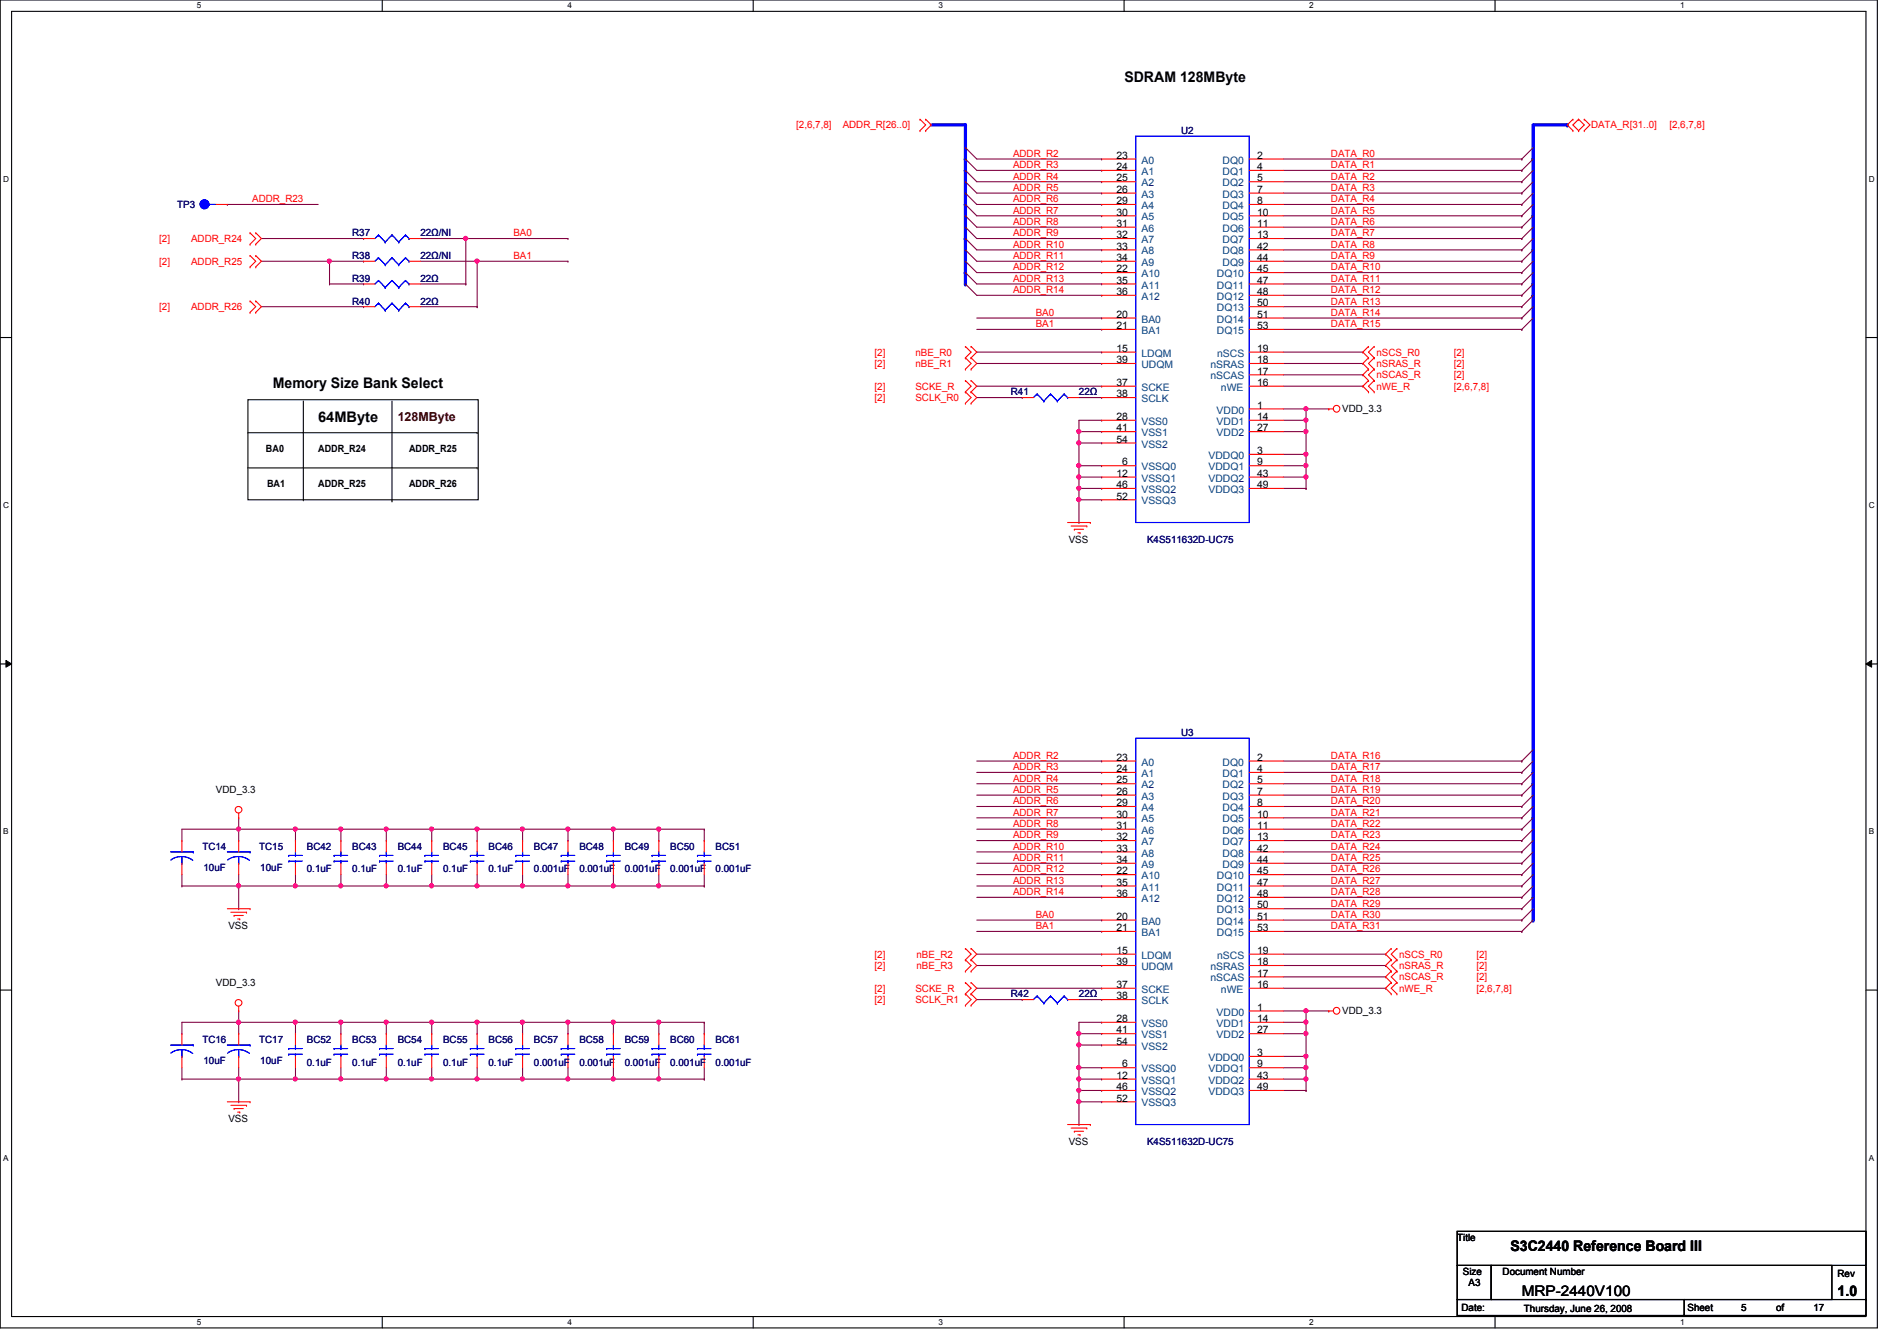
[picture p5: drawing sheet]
<svg xmlns="http://www.w3.org/2000/svg" width="297mm" height="210mm" viewBox="0 0 297 210" stroke-linecap="round" stroke-linejoin="round" font-family="sans-serif">
<defs><g id="words">
<g font-size="2.3">
<text x="176.1" y="12.8">SDRAM 128MByte</text>
<text x="42.7" y="60.8">Memory Size Bank Select</text>
<text x="49.8" y="66.1">64MByte</text>
<text x="236.5" y="195.7">S3C2440 Reference Board III</text>
<text x="238.3" y="202.8">MRP-2440V100</text>
<text x="287.7" y="202.9">1.0</text>
</g>
<text font-size="1.9" fill="#400000" x="62.3" y="65.8">128MByte</text>
<g font-size="1.6" fill="#f00">
<text x="124.7" y="20.1">[2,6,7,8]</text>
<text x="131.9" y="20.1">ADDR_R[26..0]</text>
<text x="249.1" y="20.1">DATA_R[31..0]</text>
<text x="261.4" y="20.1">[2,6,7,8]</text>
<text x="158.6" y="29.9">ADDR_R5</text>
<text x="158.6" y="26.3">ADDR_R3</text>
<text x="158.6" y="28.1">ADDR_R4</text>
<text x="158.6" y="24.6">ADDR_R2</text>
<text x="208.4" y="28.1">DATA_R2</text>
<text x="208.4" y="26.3">DATA_R1</text>
<text x="208.4" y="24.6">DATA_R0</text>
<text x="208.4" y="29.9">DATA_R3</text>
<text x="39.5" y="31.7">ADDR_R23</text>
<text x="158.6" y="33.4">ADDR_R7</text>
<text x="158.6" y="35.2">ADDR_R8</text>
<text x="158.6" y="31.7">ADDR_R6</text>
<text x="208.4" y="33.4">DATA_R5</text>
<text x="208.4" y="31.7">DATA_R4</text>
<text x="208.4" y="35.2">DATA_R6</text>
<text x="24.9" y="41.4">[2]</text>
<text x="24.9" y="37.9">[2]</text>
<text x="29.9" y="41.4">ADDR_R25</text>
<text x="29.9" y="37.9">ADDR_R24</text>
<text x="80.4" y="37">BA0</text>
<text x="80.4" y="40.6">BA1</text>
<text x="158.6" y="38.8">ADDR_R10</text>
<text x="158.6" y="37">ADDR_R9</text>
<text x="158.6" y="40.6">ADDR_R11</text>
<text x="208.4" y="38.8">DATA_R8</text>
<text x="208.4" y="37">DATA_R7</text>
<text x="208.4" y="40.6">DATA_R9</text>
<text x="158.6" y="44.1">ADDR_R13</text>
<text x="158.6" y="45.9">ADDR_R14</text>
<text x="158.6" y="42.3">ADDR_R12</text>
<text x="208.4" y="44.1">DATA_R11</text>
<text x="208.4" y="42.3">DATA_R10</text>
<text x="208.4" y="45.9">DATA_R12</text>
<text x="208.4" y="47.7">DATA_R13</text>
<text x="24.9" y="48.6">[2]</text>
<text x="29.9" y="48.6">ADDR_R26</text>
<text x="162.2" y="51.2">BA1</text>
<text x="162.2" y="49.4">BA0</text>
<text x="208.4" y="49.4">DATA_R14</text>
<text x="208.4" y="51.2">DATA_R15</text>
<text x="136.9" y="55.7">[2]</text>
<text x="136.9" y="57.4">[2]</text>
<text x="143.3" y="55.7">nBE_R0</text>
<text x="143.3" y="57.4">nBE_R1</text>
<text x="215.5" y="57.4">nSRAS_R</text>
<text x="215.5" y="59.2">nSCAS_R</text>
<text x="215.5" y="55.7">nSCS_R0</text>
<text x="227.6" y="55.7">[2]</text>
<text x="227.6" y="57.4">[2]</text>
<text x="227.6" y="59.2">[2]</text>
<text x="136.9" y="61">[2]</text>
<text x="136.9" y="62.8">[2]</text>
<text x="143.3" y="61">SCKE_R</text>
<text x="143.3" y="62.8">SCLK_R0</text>
<text x="215.5" y="61">nWE_R</text>
<text x="227.6" y="61">[2,6,7,8]</text>
<text x="158.6" y="118.8">ADDR_R2</text>
<text x="208.4" y="118.8">DATA_R16</text>
<text x="158.6" y="120.6">ADDR_R3</text>
<text x="158.6" y="122.3">ADDR_R4</text>
<text x="158.6" y="124.1">ADDR_R5</text>
<text x="158.6" y="125.9">ADDR_R6</text>
<text x="208.4" y="124.1">DATA_R19</text>
<text x="208.4" y="122.3">DATA_R18</text>
<text x="208.4" y="125.9">DATA_R20</text>
<text x="208.4" y="120.6">DATA_R17</text>
<text x="158.6" y="131.2">ADDR_R9</text>
<text x="158.6" y="127.7">ADDR_R7</text>
<text x="158.6" y="129.5">ADDR_R8</text>
<text x="208.4" y="131.2">DATA_R23</text>
<text x="208.4" y="127.7">DATA_R21</text>
<text x="208.4" y="129.5">DATA_R22</text>
<text x="158.6" y="134.8">ADDR_R11</text>
<text x="158.6" y="133">ADDR_R10</text>
<text x="158.6" y="136.6">ADDR_R12</text>
<text x="208.4" y="136.6">DATA_R26</text>
<text x="208.4" y="133">DATA_R24</text>
<text x="208.4" y="134.8">DATA_R25</text>
<text x="158.6" y="138.3">ADDR_R13</text>
<text x="158.6" y="140.1">ADDR_R14</text>
<text x="162.2" y="143.7">BA0</text>
<text x="208.4" y="141.9">DATA_R29</text>
<text x="208.4" y="138.3">DATA_R27</text>
<text x="208.4" y="140.1">DATA_R28</text>
<text x="208.4" y="143.7">DATA_R30</text>
<text x="136.9" y="149.9">[2]</text>
<text x="143.5" y="149.9">nBE_R2</text>
<text x="162.2" y="145.5">BA1</text>
<text x="208.4" y="145.5">DATA_R31</text>
<text x="219.1" y="149.9">nSCS_R0</text>
<text x="231.2" y="149.9">[2]</text>
<text x="136.9" y="151.7">[2]</text>
<text x="136.9" y="155.2">[2]</text>
<text x="143.3" y="155.2">SCKE_R</text>
<text x="143.5" y="151.7">nBE_R3</text>
<text x="219.1" y="151.7">nSRAS_R</text>
<text x="219.1" y="153.5">nSCAS_R</text>
<text x="219.1" y="155.2">nWE_R</text>
<text x="231.2" y="151.7">[2]</text>
<text x="231.2" y="153.5">[2]</text>
<text x="231.2" y="155.2">[2,6,7,8]</text>
<text x="136.9" y="157">[2]</text>
<text x="143.3" y="157">SCLK_R1</text>
</g>
<g font-size="1.6" fill="#000080">
<text x="184.9" y="21">U2</text>
<text x="27.8" y="32.6">TP3</text>
<text x="55.2" y="40.6">R38</text>
<text x="55.2" y="37">R37</text>
<text x="65.8" y="40.6">22Ω/NI</text>
<text x="65.8" y="37">22Ω/NI</text>
<text x="55.2" y="47.7">R40</text>
<text x="55.2" y="44.1">R39</text>
<text x="65.8" y="47.7">22Ω</text>
<text x="65.8" y="44.1">22Ω</text>
<text x="158.3" y="61.9">R41</text>
<text x="168.9" y="61.9">22Ω</text>
<text x="179.6" y="85">K4S511632D-UC75</text>
<text x="184.9" y="115.2">U3</text>
<text x="31.7" y="133">TC14</text>
<text x="31.9" y="136.4">10uF</text>
<text x="40.6" y="133">TC15</text>
<text x="40.8" y="136.4">10uF</text>
<text x="48" y="133">BC42</text>
<text x="48" y="136.6">0.1uF</text>
<text x="55.2" y="133">BC43</text>
<text x="55.2" y="136.6">0.1uF</text>
<text x="62.3" y="133">BC44</text>
<text x="62.3" y="136.6">0.1uF</text>
<text x="69.4" y="133">BC45</text>
<text x="69.4" y="136.6">0.1uF</text>
<text x="76.5" y="133">BC46</text>
<text x="76.5" y="136.6">0.1uF</text>
<text x="83.6" y="133">BC47</text>
<text x="83.6" y="136.6">0.001uF</text>
<text x="90.7" y="133">BC48</text>
<text x="90.7" y="136.6">0.001uF</text>
<text x="97.8" y="133">BC49</text>
<text x="97.8" y="136.6">0.001uF</text>
<text x="104.9" y="133">BC50</text>
<text x="104.9" y="136.6">0.001uF</text>
<text x="112.1" y="133">BC51</text>
<text x="112.1" y="136.6">0.001uF</text>
<text x="158.3" y="156.1">R42</text>
<text x="168.9" y="156.1">22Ω</text>
<text x="31.7" y="163.2">TC16</text>
<text x="31.9" y="166.6">10uF</text>
<text x="40.6" y="163.2">TC17</text>
<text x="40.8" y="166.6">10uF</text>
<text x="48" y="163.2">BC52</text>
<text x="48" y="166.8">0.1uF</text>
<text x="55.2" y="163.2">BC53</text>
<text x="55.2" y="166.8">0.1uF</text>
<text x="62.3" y="163.2">BC54</text>
<text x="62.3" y="166.8">0.1uF</text>
<text x="69.4" y="163.2">BC55</text>
<text x="69.4" y="166.8">0.1uF</text>
<text x="76.5" y="163.2">BC56</text>
<text x="76.5" y="166.8">0.1uF</text>
<text x="83.6" y="163.2">BC57</text>
<text x="83.6" y="166.8">0.001uF</text>
<text x="90.7" y="163.2">BC58</text>
<text x="90.7" y="166.8">0.001uF</text>
<text x="97.8" y="163.2">BC59</text>
<text x="97.8" y="166.8">0.001uF</text>
<text x="104.9" y="163.2">BC60</text>
<text x="104.9" y="166.8">0.001uF</text>
<text x="112.1" y="163.2">BC61</text>
<text x="112.1" y="166.8">0.001uF</text>
<text x="179.6" y="179.2">K4S511632D-UC75</text>
</g>
<g font-size="1.6">
<text x="174.8" y="24.8">23</text>
<text x="174.8" y="26.6">24</text>
<text x="174.8" y="28.4">25</text>
<text x="196.8" y="24.8">2</text>
<text x="196.8" y="26.6">4</text>
<text x="196.8" y="28.4">5</text>
<text x="174.8" y="30.2">26</text>
<text x="174.8" y="32">29</text>
<text x="174.8" y="33.7">30</text>
<text x="174.8" y="35.5">31</text>
<text x="196.8" y="30.2">7</text>
<text x="196.8" y="32">8</text>
<text x="196.8" y="33.7">10</text>
<text x="196.8" y="35.5">11</text>
<text x="174.8" y="37.3">32</text>
<text x="174.8" y="39.1">33</text>
<text x="174.8" y="40.9">34</text>
<text x="196.8" y="37.3">13</text>
<text x="196.8" y="39.1">42</text>
<text x="196.8" y="40.9">44</text>
<text x="174.8" y="42.6">22</text>
<text x="174.8" y="44.4">35</text>
<text x="174.8" y="46.2">36</text>
<text x="196.8" y="42.6">45</text>
<text x="196.8" y="44.4">47</text>
<text x="196.8" y="46.2">48</text>
<text x="196.8" y="48">50</text>
<text x="174.8" y="51.5">21</text>
<text x="174.8" y="49.7">20</text>
<text x="196.8" y="49.7">51</text>
<text x="196.8" y="51.5">53</text>
<text x="174.8" y="55.1">15</text>
<text x="174.8" y="56.9">39</text>
<text x="196.8" y="56.9">18</text>
<text x="196.8" y="55.1">19</text>
<text x="196.8" y="58.6">17</text>
<text x="174.8" y="60.4">37</text>
<text x="174.8" y="62.2">38</text>
<text x="174.8" y="65.7">28</text>
<text x="196.8" y="60.4">16</text>
<text x="196.8" y="65.7">14</text>
<text x="196.8" y="64">1</text>
<text x="210.2" y="64.6">VDD_3.3</text>
<text x="41.7" y="70.8">BA0</text>
<text x="49.8" y="70.8">ADDR_R24</text>
<text x="64" y="70.8">ADDR_R25</text>
<text x="174.8" y="69.3">54</text>
<text x="174.8" y="67.5">41</text>
<text x="196.8" y="67.5">27</text>
<text x="196.8" y="71.1">3</text>
<text x="41.8" y="76.2">BA1</text>
<text x="49.8" y="76.2">ADDR_R25</text>
<text x="64" y="76.2">ADDR_R26</text>
<text x="174.8" y="76.4">46</text>
<text x="174.8" y="74.6">12</text>
<text x="175.7" y="72.9">6</text>
<text x="196.8" y="76.4">49</text>
<text x="196.8" y="74.6">43</text>
<text x="196.8" y="72.9">9</text>
<text x="174.8" y="78.2">52</text>
<text x="167.3" y="85">VSS</text>
<text x="174.8" y="119.1">23</text>
<text x="196.8" y="119.1">2</text>
<text x="33.8" y="124.1">VDD_3.3</text>
<text x="174.8" y="120.9">24</text>
<text x="174.8" y="122.6">25</text>
<text x="174.8" y="124.4">26</text>
<text x="196.8" y="120.9">4</text>
<text x="196.8" y="122.6">5</text>
<text x="196.8" y="124.4">7</text>
<text x="174.8" y="126.2">29</text>
<text x="174.8" y="128">30</text>
<text x="174.8" y="129.8">31</text>
<text x="174.8" y="131.5">32</text>
<text x="196.8" y="126.2">8</text>
<text x="196.8" y="128">10</text>
<text x="196.8" y="129.8">11</text>
<text x="196.8" y="131.5">13</text>
<text x="174.8" y="133.3">33</text>
<text x="174.8" y="135.1">34</text>
<text x="174.8" y="136.9">22</text>
<text x="196.8" y="133.3">42</text>
<text x="196.8" y="135.1">44</text>
<text x="196.8" y="136.9">45</text>
<text x="174.8" y="138.6">35</text>
<text x="174.8" y="144">20</text>
<text x="174.8" y="140.4">36</text>
<text x="196.8" y="138.6">47</text>
<text x="196.8" y="140.4">48</text>
<text x="196.8" y="142.2">50</text>
<text x="196.8" y="144">51</text>
<text x="35.8" y="145.5">VSS</text>
<text x="174.8" y="145.8">21</text>
<text x="174.8" y="149.3">15</text>
<text x="196.8" y="149.3">19</text>
<text x="196.8" y="145.8">53</text>
<text x="33.8" y="154.3">VDD_3.3</text>
<text x="174.8" y="151.1">39</text>
<text x="174.8" y="154.6">37</text>
<text x="196.8" y="154.6">16</text>
<text x="196.8" y="151.1">18</text>
<text x="196.8" y="152.9">17</text>
<text x="174.8" y="156.4">38</text>
<text x="174.8" y="161.8">41</text>
<text x="174.8" y="160">28</text>
<text x="196.8" y="161.8">27</text>
<text x="196.8" y="160">14</text>
<text x="196.8" y="158.2">1</text>
<text x="210.2" y="158.8">VDD_3.3</text>
<text x="174.8" y="163.5">54</text>
<text x="175.7" y="167.1">6</text>
<text x="196.8" y="165.3">3</text>
<text x="196.8" y="167.1">9</text>
<text x="174.8" y="172.4">52</text>
<text x="174.8" y="170.6">46</text>
<text x="174.8" y="168.9">12</text>
<text x="196.8" y="170.6">49</text>
<text x="196.8" y="168.9">43</text>
<text x="35.8" y="175.7">VSS</text>
<text x="167.3" y="179.2">VSS</text>
<text x="228.2" y="194.2">Title</text>
<text x="229.1" y="199.5">Size</text>
<text x="230" y="201.3">A3</text>
<text x="235.3" y="199.5">Document Number</text>
<text x="287.7" y="199.9">Rev</text>
<text x="228.8" y="205.2">Date:</text>
<text x="238.6" y="205.4">Thursday, June 26, 2008</text>
<text x="264.2" y="205.2">Sheet</text>
<text x="272.6" y="205.2">5</text>
<text x="278.1" y="205.2">of</text>
<text x="284" y="205.2">17</text>
</g>
<g font-size="1.6" fill="#004080">
<text x="178.7" y="25.6">A0</text>
<text x="178.7" y="27.4">A1</text>
<text x="178.7" y="29.2">A2</text>
<text x="191.4" y="25.6">DQ0</text>
<text x="191.4" y="27.4">DQ1</text>
<text x="191.4" y="29.2">DQ2</text>
<text x="178.7" y="30.9">A3</text>
<text x="178.7" y="32.7">A4</text>
<text x="178.7" y="34.5">A5</text>
<text x="191.4" y="30.9">DQ3</text>
<text x="191.4" y="32.7">DQ4</text>
<text x="191.4" y="34.5">DQ5</text>
<text x="178.7" y="36.3">A6</text>
<text x="178.7" y="38.1">A7</text>
<text x="178.7" y="39.8">A8</text>
<text x="178.7" y="41.6">A9</text>
<text x="191.4" y="36.3">DQ6</text>
<text x="191.4" y="38.1">DQ7</text>
<text x="191.4" y="39.8">DQ8</text>
<text x="191.4" y="41.6">DQ9</text>
<text x="178.7" y="43.4">A10</text>
<text x="178.7" y="45.2">A11</text>
<text x="178.7" y="46.9">A12</text>
<text x="190.5" y="43.4">DQ10</text>
<text x="190.5" y="45.2">DQ11</text>
<text x="190.5" y="46.9">DQ12</text>
<text x="178.7" y="52.3">BA1</text>
<text x="178.7" y="50.5">BA0</text>
<text x="190.5" y="48.7">DQ13</text>
<text x="190.5" y="50.5">DQ14</text>
<text x="190.5" y="52.3">DQ15</text>
<text x="178.7" y="55.8">LDQM</text>
<text x="178.7" y="57.6">UDQM</text>
<text x="189.5" y="57.6">nSRAS</text>
<text x="189.5" y="59.4">nSCAS</text>
<text x="190.6" y="55.8">nSCS</text>
<text x="178.7" y="61.2">SCKE</text>
<text x="178.7" y="62.9">SCLK</text>
<text x="190.5" y="64.7">VDD0</text>
<text x="191.2" y="61.2">nWE</text>
<text x="178.7" y="70.1">VSS2</text>
<text x="178.7" y="68.3">VSS1</text>
<text x="178.7" y="66.5">VSS0</text>
<text x="189.2" y="71.8">VDDQ0</text>
<text x="190.5" y="68.3">VDD2</text>
<text x="190.5" y="66.5">VDD1</text>
<text x="178.7" y="77.2">VSSQ2</text>
<text x="178.7" y="75.4">VSSQ1</text>
<text x="178.7" y="73.6">VSSQ0</text>
<text x="189.2" y="77.2">VDDQ3</text>
<text x="189.2" y="75.4">VDDQ2</text>
<text x="189.2" y="73.6">VDDQ1</text>
<text x="178.7" y="79">VSSQ3</text>
<text x="178.7" y="119.8">A0</text>
<text x="191.4" y="119.8">DQ0</text>
<text x="178.7" y="121.6">A1</text>
<text x="178.7" y="123.4">A2</text>
<text x="178.7" y="125.2">A3</text>
<text x="191.4" y="121.6">DQ1</text>
<text x="191.4" y="123.4">DQ2</text>
<text x="191.4" y="125.2">DQ3</text>
<text x="178.7" y="127">A4</text>
<text x="178.7" y="128.7">A5</text>
<text x="178.7" y="130.5">A6</text>
<text x="191.4" y="127">DQ4</text>
<text x="191.4" y="128.7">DQ5</text>
<text x="191.4" y="130.5">DQ6</text>
<text x="178.7" y="132.3">A7</text>
<text x="178.7" y="134.1">A8</text>
<text x="178.7" y="135.8">A9</text>
<text x="178.7" y="137.6">A10</text>
<text x="190.5" y="137.6">DQ10</text>
<text x="191.4" y="132.3">DQ7</text>
<text x="191.4" y="134.1">DQ8</text>
<text x="191.4" y="135.8">DQ9</text>
<text x="178.7" y="139.4">A11</text>
<text x="178.7" y="141.2">A12</text>
<text x="190.5" y="139.4">DQ11</text>
<text x="190.5" y="141.2">DQ12</text>
<text x="190.5" y="143">DQ13</text>
<text x="178.7" y="146.5">BA1</text>
<text x="178.7" y="144.7">BA0</text>
<text x="190.5" y="144.7">DQ14</text>
<text x="190.5" y="146.5">DQ15</text>
<text x="178.7" y="150.1">LDQM</text>
<text x="178.7" y="151.8">UDQM</text>
<text x="178.7" y="155.4">SCKE</text>
<text x="189.5" y="151.8">nSRAS</text>
<text x="189.5" y="153.6">nSCAS</text>
<text x="190.6" y="150.1">nSCS</text>
<text x="191.2" y="155.4">nWE</text>
<text x="178.7" y="157.2">SCLK</text>
<text x="178.7" y="160.7">VSS0</text>
<text x="190.5" y="160.7">VDD1</text>
<text x="190.5" y="159">VDD0</text>
<text x="178.7" y="164.3">VSS2</text>
<text x="178.7" y="162.5">VSS1</text>
<text x="178.7" y="167.9">VSSQ0</text>
<text x="189.2" y="166.1">VDDQ0</text>
<text x="189.2" y="167.9">VDDQ1</text>
<text x="190.5" y="162.5">VDD2</text>
<text x="178.7" y="173.2">VSSQ3</text>
<text x="178.7" y="171.4">VSSQ2</text>
<text x="178.7" y="169.6">VSSQ1</text>
<text x="189.2" y="171.4">VDDQ3</text>
<text x="189.2" y="169.6">VDDQ2</text>
</g>
<g font-size="1.3">
<text x="30.8" y="1.3">5</text>
<text x="88.9" y="1.3">4</text>
<text x="146.9" y="1.3">3</text>
<text x="205" y="1.3">2</text>
<text x="263.1" y="1.3">1</text>
<text x=".5" y="28.4">D</text>
<text x="292.6" y="28.4">D</text>
<text x=".5" y="79.5">C</text>
<text x="292.6" y="79.5">C</text>
<text x=".5" y="130.6">B</text>
<text x="292.6" y="130.6">B</text>
<text x=".5" y="181.7">A</text>
<text x="292.6" y="181.7">A</text>
<text x="30.8" y="207.4">5</text>
<text x="88.9" y="207.4">4</text>
<text x="146.9" y="207.4">3</text>
<text x="205" y="207.4">2</text>
<text x="263.1" y="207.4">1</text>
</g>
</g></defs>
<path d="M0 0h294v207.9h-294zM1.8 1.8h290.4v204.3h-290.4z" fill="none" stroke="#000" stroke-width=".17"/>
<g fill="#fff">
<path d="M30.8 .2h.7v1.4h-.7z"/>
<path d="M30.8 206.2h.7v1.4h-.7z"/>
</g>
<path d="M59.9 0v1.8M59.9 206.1v1.8" fill="none" stroke="#000" stroke-width=".17"/>
<g fill="#fff">
<path d="M88.9 .2h.6v1.4h-.6z"/>
<path d="M88.9 206.2h.6v1.4h-.6z"/>
</g>
<path d="M117.9 0v1.8M117.9 206.1v1.8" fill="none" stroke="#000" stroke-width=".17"/>
<g fill="#fff">
<path d="M146.9 .2h.7v1.4h-.7z"/>
<path d="M146.9 206.2h.7v1.4h-.7z"/>
</g>
<path d="M176 0v1.8M176 206.1v1.8" fill="none" stroke="#000" stroke-width=".17"/>
<g fill="#fff">
<path d="M205 .2h.7v1.4h-.7z"/>
<path d="M205 206.2h.7v1.4h-.7z"/>
</g>
<path d="M234.1 0v1.8M234.1 206.1v1.8" fill="none" stroke="#000" stroke-width=".17"/>
<g fill="#fff">
<path d="M263.1 .2h.7v1.4h-.7z"/>
<path d="M263.1 206.2h.7v1.4h-.7z"/>
<path d="M.5 27.3h.9v1.4h-.9z"/>
<path d="M292.6 27.3h.9v1.4h-.9z"/>
<path d="M.5 78.4h.9v1.4h-.9z"/>
<path d="M292.6 78.4h.9v1.4h-.9z"/>
</g>
<path d="M0 52.8h1.8M292.2 52.8h1.8" fill="none" stroke="#000" stroke-width=".17"/>
<g fill="#fff">
<path d="M.5 129.5h.8v1.4h-.8z"/>
<path d="M292.6 129.5h.8v1.4h-.8z"/>
</g>
<path d="M0 103.9h1.8M292.2 103.9h1.8" fill="none" stroke="#000" stroke-width=".17"/>
<path d="M.9 103.4l.9 .5-.9 .5zM292.2 103.9l.9-.5v1z" fill="#000"/>
<path d="M.9 103.4l.9 .5-.9 .5zM292.2 103.9l.9-.5v1z" fill="none" stroke="#000" stroke-width=".16"/>
<g fill="#fff">
<path d="M.5 180.5h.8v1.4h-.8z"/>
<path d="M292.6 180.5h.8v1.4h-.8z"/>
</g>
<path d="M0 155h1.8M292.2 155h1.8" fill="none" stroke="#000" stroke-width=".17"/>
<g fill="none" stroke="#800040" stroke-width=".17">
<path d="M72.9 37.3h16M88.9 37.3h.1M40.9 40.9h10.7M51.6 40.9h.1M51.6 44.4h5.3M56.9 44.4h.1M152.9 119.1h19.6M172.5 119.1h.1M152.9 131.6h19.6M152.9 120.9h19.6M152.9 122.7h19.6M152.9 135.1h19.6"/>
<path d="M152.9 124.5h19.6M152.9 138.7h19.6M152.9 126.2h19.6M172.5 131.6h.1M172.5 120.9h.1M172.5 122.7h.1M172.5 135.1h.1M172.5 124.5h.1M172.5 138.7h.1M172.5 126.2h.1M152.9 151.1h19.6M152.9 154.7h19.6"/>
<path d="M152.9 149.4h19.6M152.9 140.5h19.6M172.5 154.7h.1M172.5 149.4h.1M172.5 140.5h.1M172.5 151.1h.1M201 151.1h16M201 152.9h16M201 149.4h16M217 151.1h.1M217 152.9h.1M217 149.4h.1"/>
</g>
<circle cx="51.6" cy="40.9" r=".32" fill="#f0f"/>
<circle cx="51.6" cy="40.9" r=".32" fill="none" stroke="#f0f" stroke-width=".17"/>
<g fill="none" stroke="#800040" stroke-width=".17">
<path d="M40.9 37.3h16M56.9 37.3h.1M152.9 39.1h19.6M172.5 39.1h.1M201 33.8h37.3M238.3 33.8h.1M201 44.4h37.3M201 42.7h37.3M201 49.8h37.3M201 46.2h37.3M238.3 44.4h.1M238.3 42.7h.1"/>
<path d="M238.3 49.8h.1M238.3 46.2h.1M201 76.5h3.5M204.5 76.5h.1M152.9 133.3h19.6M152.9 128h19.6M152.9 129.8h19.6M152.9 136.9h19.6M172.5 133.3h.1M172.5 128h.1M172.5 129.8h.1M172.5 136.9h.1"/>
<path d="M201 136.9h37.3M201 124.5h37.3M238.3 136.9h.1M238.3 124.5h.1M201 154.7h16M201 142.2h37.3M217 154.7h.1M238.3 142.2h.1M201 161.8h3.5M204.5 168.9h.1M204.5 161.8h.1M204.5 167.1v1.8"/>
</g>
<path d="M240.1 19.6h5.3" fill="none" stroke="#00f" stroke-width=".51"/>
<circle cx="245.4" cy="19.6" r=".25" fill="#00f"/>
<path d="M201 58.7h12.4M213.4 58.7h.1M201 60.5h12.4M213.4 60.5h.1" fill="none" stroke="#800040" stroke-width=".17"/>
<path d="M145.8 19.6h5.4" fill="none" stroke="#00f" stroke-width=".51"/>
<circle cx="151.2" cy="19.6" r=".25" fill="#00f"/>
<path d="M201 51.6h37.3M238.3 51.6h.1M201 74.7h3.5M204.5 74.7h.1" fill="none" stroke="#800040" stroke-width=".17"/>
<circle cx="204.5" cy="74.6" r=".32" fill="#f0f"/>
<circle cx="204.5" cy="74.6" r=".32" fill="none" stroke="#f0f" stroke-width=".17"/>
<g fill="none" stroke="#800040" stroke-width=".17">
<path d="M152.9 33.8h19.6M172.5 33.8h.1M204.5 67.6h.1M204.5 64h3.6M204.5 65.8v1.8M208.1 64h.1M201 131.6h37.3M201 128h37.3M201 138.7h37.3M238.3 131.6h.1M238.3 128h.1M238.3 138.7h.1"/>
<path d="M204.5 158.2v1.8M204.5 160h.1"/>
</g>
<circle cx="204.5" cy="67.5" r=".32" fill="#f0f"/>
<circle cx="204.5" cy="67.5" r=".32" fill="none" stroke="#f0f" stroke-width=".17"/>
<g fill="none" stroke="#800040" stroke-width=".17">
<path d="M72.9 37.3v7.1M152.9 30.2h19.6M152.9 26.7h19.6M152.9 28.4h19.6M152.9 24.9h19.6M172.5 30.2h.1M172.5 26.7h.1M172.5 28.4h.1M172.5 24.9h.1M201 30.2h37.3M201 26.7h37.3M201 28.4h37.3"/>
<path d="M201 24.9h37.3M201 32h37.3M238.3 28.4h.1M238.3 26.7h.1M238.3 24.9h.1M238.3 32h.1M238.3 30.2h.1M72.9 44.4h.1M152.9 56.9h19.6M172.5 56.9h.1M201 55.1h12.4M201 48h37.3"/>
<path d="M213.4 55.1h.1M238.3 48h.1M168.9 62.2h3.6M172.5 62.2h.1M201 119.1h37.3M238.3 119.1h.1M201 122.7h37.3M238.3 122.7h.1M201 140.5h37.3M201 144h37.3M238.3 140.5h.1M238.3 144h.1"/>
<path d="M201 165.4h3.5M204.5 165.4h.1"/>
</g>
<circle cx="204.5" cy="165.3" r=".32" fill="#f0f"/>
<circle cx="204.5" cy="165.3" r=".32" fill="none" stroke="#f0f" stroke-width=".17"/>
<g fill="none" stroke="#800040" stroke-width=".17">
<path d="M65.8 37.3h7.1M72.9 37.3h.1M152.9 37.3h19.6M172.5 37.3h.1M201 39.1h37.3M238.3 39.1h.1M65.8 44.4h7.1M72.9 44.4h.1M201 126.2h37.3M201 120.9h37.3M201 133.3h37.3M238.3 126.2h.1"/>
<path d="M238.3 120.9h.1M238.3 133.3h.1"/>
</g>
<circle cx="72.9" cy="37.3" r=".32" fill="#f0f"/>
<circle cx="72.9" cy="37.3" r=".32" fill="none" stroke="#f0f" stroke-width=".17"/>
<g fill="none" stroke="#800040" stroke-width=".17">
<path d="M152.9 35.6h19.6M152.9 32h19.6M172.5 35.6h.1M172.5 32h.1M201 37.3h37.3M201 35.6h37.3M238.3 37.3h.1M238.3 35.6h.1M40.9 48h16M51.6 40.9h5.3M56.9 48h.1M56.9 40.9h.1"/>
<path d="M65.8 48h8.9M74.7 48h.1M74.7 40.9h14.2M88.9 40.9h.1M152.9 55.1h19.6M152.9 44.4h19.6M152.9 46.2h19.6M152.9 42.7h19.6M152.9 40.9h19.6M172.5 55.1h.1M172.5 44.4h.1M172.5 46.2h.1"/>
<path d="M172.5 42.7h.1M172.5 40.9h.1M201 40.9h37.3M201 56.9h12.4M213.4 56.9h.1M238.3 40.9h.1M152.9 60.5h19.6M172.5 60.5h.1M201 135.1h37.3M201 129.8h37.3M238.3 135.1h.1M238.3 129.8h.1"/>
<path d="M201 145.8h37.3M238.3 145.8h.1"/>
</g>
<circle cx="74.7" cy="40.9" r=".32" fill="#f0f"/>
<circle cx="74.7" cy="40.9" r=".32" fill="none" stroke="#f0f" stroke-width=".17"/>
<path d="M65.8 40.9h8.9M74.7 40.9h.1M152.9 62.2h7.2M160.1 62.2h.1M168.9 69.3h.1M168.9 67.6v1.7M152.9 156.5h7.2M160.1 156.5h.1M168.9 156.5h3.6M172.5 156.5h.1M168.9 163.6h3.6M172.5 163.6h.1" fill="none" stroke="#800040" stroke-width=".17"/>
<circle cx="168.9" cy="69.3" r=".32" fill="#f0f"/>
<circle cx="168.9" cy="69.3" r=".32" fill="none" stroke="#f0f" stroke-width=".17"/>
<path d="M168.9 76.5h3.6M172.5 76.5h.1" fill="none" stroke="#800040" stroke-width=".17"/>
<circle cx="168.9" cy="76.4" r=".32" fill="#f0f"/>
<circle cx="168.9" cy="76.4" r=".32" fill="none" stroke="#f0f" stroke-width=".17"/>
<path d="M168.9 65.8h3.6M172.5 65.8h.1M168.9 176h.1M168.9 170.7h.1M168.9 163.6h.1M168.9 160h3.6M168.9 161.8v1.8M168.9 168.9v1.8M168.9 172.5v3.5M172.5 160h.1" fill="none" stroke="#800040" stroke-width=".17"/>
<circle cx="168.9" cy="163.5" r=".32" fill="#f0f"/>
<circle cx="168.9" cy="163.5" r=".32" fill="none" stroke="#f0f" stroke-width=".17"/>
<path d="M168.9 78.2h.1M168.9 67.6h3.6M168.9 76.5v1.7M172.5 67.6h.1M168.9 161.8h3.6M172.5 161.8h.1" fill="none" stroke="#800040" stroke-width=".17"/>
<circle cx="168.9" cy="78.2" r=".32" fill="#f0f"/>
<circle cx="168.9" cy="78.2" r=".32" fill="none" stroke="#f0f" stroke-width=".17"/>
<path d="M201 64h3.5M204.5 71.1h.1M204.5 64h.1M204.5 67.6v3.5" fill="none" stroke="#800040" stroke-width=".17"/>
<circle cx="204.5" cy="64" r=".32" fill="#f0f"/>
<circle cx="204.5" cy="64" r=".32" fill="none" stroke="#f0f" stroke-width=".17"/>
<path d="M168.9 170.7h3.6M172.5 170.7h.1M204.5 170.7h.1M204.5 168.9v1.8" fill="none" stroke="#800040" stroke-width=".17"/>
<circle cx="168.9" cy="170.7" r=".32" fill="#f0f"/>
<circle cx="168.9" cy="170.7" r=".32" fill="none" stroke="#f0f" stroke-width=".17"/>
<path d="M168.9 76.5h.1M168.9 74.7v1.8M204.5 72.9h.1M204.5 71.1v1.8M168.9 168.9h3.6M172.5 168.9h.1" fill="none" stroke="#800040" stroke-width=".17"/>
<circle cx="204.5" cy="72.9" r=".32" fill="#f0f"/>
<circle cx="204.5" cy="72.9" r=".32" fill="none" stroke="#f0f" stroke-width=".17"/>
<path d="M168.9 72.9h.1M168.9 69.3v3.6" fill="none" stroke="#800040" stroke-width=".17"/>
<circle cx="168.9" cy="72.9" r=".32" fill="#f0f"/>
<circle cx="168.9" cy="72.9" r=".32" fill="none" stroke="#f0f" stroke-width=".17"/>
<path d="M201 160h3.5M204.5 160h.1" fill="none" stroke="#800040" stroke-width=".17"/>
<circle cx="204.5" cy="160" r=".32" fill="#f0f"/>
<circle cx="204.5" cy="160" r=".32" fill="none" stroke="#f0f" stroke-width=".17"/>
<path d="M168.9 74.7h.1M168.9 72.9v1.8M204.5 158.2h3.6M208.1 158.2h.1" fill="none" stroke="#800040" stroke-width=".17"/>
<circle cx="168.9" cy="74.6" r=".32" fill="#f0f"/>
<circle cx="168.9" cy="74.6" r=".32" fill="none" stroke="#f0f" stroke-width=".17"/>
<path d="M201 71.1h3.5M204.5 71.1h.1" fill="none" stroke="#800040" stroke-width=".17"/>
<circle cx="204.5" cy="71.1" r=".32" fill="#f0f"/>
<circle cx="204.5" cy="71.1" r=".32" fill="none" stroke="#f0f" stroke-width=".17"/>
<path d="M201 67.6h3.5M204.5 67.6h.1M168.9 167.1h.1M168.9 163.6v3.5" fill="none" stroke="#800040" stroke-width=".17"/>
<circle cx="168.9" cy="167.1" r=".32" fill="#f0f"/>
<circle cx="168.9" cy="167.1" r=".32" fill="none" stroke="#f0f" stroke-width=".17"/>
<path d="M168.9 78.2h3.6M172.5 78.2h.1M201 65.8h3.5M204.5 65.8h.1" fill="none" stroke="#800040" stroke-width=".17"/>
<circle cx="204.5" cy="65.8" r=".32" fill="#f0f"/>
<circle cx="204.5" cy="65.8" r=".32" fill="none" stroke="#f0f" stroke-width=".17"/>
<path d="M168.9 172.5h.1M168.9 170.7v1.8" fill="none" stroke="#800040" stroke-width=".17"/>
<circle cx="168.9" cy="172.4" r=".32" fill="#f0f"/>
<circle cx="168.9" cy="172.4" r=".32" fill="none" stroke="#f0f" stroke-width=".17"/>
<path d="M201 72.9h3.5M204.5 72.9h.1M201 167.1h3.5M204.5 167.1h.1" fill="none" stroke="#800040" stroke-width=".17"/>
<circle cx="204.5" cy="167.1" r=".32" fill="#f0f"/>
<circle cx="204.5" cy="167.1" r=".32" fill="none" stroke="#f0f" stroke-width=".17"/>
<path d="M204.5 74.7h.1M204.5 72.9v1.8M201 168.9h3.5M204.5 165.4h.1M204.5 168.9h.1M204.5 161.8v3.6" fill="none" stroke="#800040" stroke-width=".17"/>
<circle cx="204.5" cy="168.9" r=".32" fill="#f0f"/>
<circle cx="204.5" cy="168.9" r=".32" fill="none" stroke="#f0f" stroke-width=".17"/>
<path d="M204.5 161.8h.1M204.5 160v1.8" fill="none" stroke="#800040" stroke-width=".17"/>
<circle cx="204.5" cy="161.8" r=".32" fill="#f0f"/>
<circle cx="204.5" cy="161.8" r=".32" fill="none" stroke="#f0f" stroke-width=".17"/>
<path d="M204.5 65.8h.1M204.5 64v1.8M168.9 161.8h.1M168.9 160v1.8M204.5 167.1h.1M204.5 165.4v1.7" fill="none" stroke="#800040" stroke-width=".17"/>
<circle cx="168.9" cy="161.8" r=".32" fill="#f0f"/>
<circle cx="168.9" cy="161.8" r=".32" fill="none" stroke="#f0f" stroke-width=".17"/>
<path d="M201 158.2h3.5M204.5 158.2h.1" fill="none" stroke="#800040" stroke-width=".17"/>
<circle cx="204.5" cy="158.2" r=".32" fill="#f0f"/>
<circle cx="204.5" cy="158.2" r=".32" fill="none" stroke="#f0f" stroke-width=".17"/>
<path d="M168.9 168.9h.1M172.5 167.1h.1M172.5 167.1h-3.6v1.8M201 170.7h3.5M204.5 170.7h.1" fill="none" stroke="#800040" stroke-width=".17"/>
<circle cx="168.9" cy="168.9" r=".32" fill="#f0f"/>
<circle cx="168.9" cy="168.9" r=".32" fill="none" stroke="#f0f" stroke-width=".17"/>
<path d="M168.9 67.6h.1M168.9 74.7h3.6M168.9 69.3h3.6M168.9 65.8v1.8M172.5 74.7h.1M172.5 69.3h.1M204.5 76.5h.1M204.5 74.7v1.8" fill="none" stroke="#800040" stroke-width=".17"/>
<circle cx="168.9" cy="67.5" r=".32" fill="#f0f"/>
<circle cx="168.9" cy="67.5" r=".32" fill="none" stroke="#f0f" stroke-width=".17"/>
<path d="M168.9 72.9h3.6M168.9 78.2v3.6M172.5 72.9h.1M168.9 81.8h.1M74.7 138.7h7.1M81.8 138.7h.1M96 129.8h7.2M103.2 129.8h.1M168.9 172.5h3.6M172.5 172.5h.1" fill="none" stroke="#800040" stroke-width=".17"/>
<circle cx="103.1" cy="129.8" r=".32" fill="#f0f"/>
<circle cx="103.1" cy="129.8" r=".32" fill="none" stroke="#f0f" stroke-width=".17"/>
<path d="M67.6 138.7h7.1M74.7 138.7h.1" fill="none" stroke="#800040" stroke-width=".17"/>
<circle cx="67.6" cy="138.7" r=".32" fill="#f0f"/>
<circle cx="67.6" cy="138.7" r=".32" fill="none" stroke="#f0f" stroke-width=".17"/>
<circle cx="74.7" cy="138.7" r=".32" fill="#f0f"/>
<circle cx="74.7" cy="138.7" r=".32" fill="none" stroke="#f0f" stroke-width=".17"/>
<path d="M46.3 129.8h7.1M53.4 129.8h.1M96 138.7h.1M96 136.9v1.8" fill="none" stroke="#800040" stroke-width=".17"/>
<circle cx="46.2" cy="129.8" r=".32" fill="#f0f"/>
<circle cx="46.2" cy="129.8" r=".32" fill="none" stroke="#f0f" stroke-width=".17"/>
<circle cx="53.4" cy="129.8" r=".32" fill="#f0f"/>
<circle cx="53.4" cy="129.8" r=".32" fill="none" stroke="#f0f" stroke-width=".17"/>
<path d="M53.4 129.8h7.1M60.5 129.8h.1M81.8 138.7h.1M81.8 136.9v1.8" fill="none" stroke="#800040" stroke-width=".17"/>
<circle cx="60.5" cy="129.8" r=".32" fill="#f0f"/>
<circle cx="60.5" cy="129.8" r=".32" fill="none" stroke="#f0f" stroke-width=".17"/>
<path d="M74.7 129.8h7.1M81.8 129.8h.1" fill="none" stroke="#800040" stroke-width=".17"/>
<circle cx="81.8" cy="129.8" r=".32" fill="#f0f"/>
<circle cx="81.8" cy="129.8" r=".32" fill="none" stroke="#f0f" stroke-width=".17"/>
<path d="M37.4 129.8h8.9M46.3 129.8h.1" fill="none" stroke="#800040" stroke-width=".17"/>
<circle cx="37.4" cy="129.8" r=".32" fill="#f0f"/>
<circle cx="37.4" cy="129.8" r=".32" fill="none" stroke="#f0f" stroke-width=".17"/>
<path d="M37.4 138.7h.1M37.4 136.9v1.8" fill="none" stroke="#800040" stroke-width=".17"/>
<circle cx="37.4" cy="138.7" r=".32" fill="#f0f"/>
<circle cx="37.4" cy="138.7" r=".32" fill="none" stroke="#f0f" stroke-width=".17"/>
<g fill="none" stroke="#800040" stroke-width=".17">
<path d="M37.4 138.7v3.5M46.3 131.6h.1M46.3 138.7h.1M46.3 129.8v1.8M46.3 136.9v1.8M53.4 131.6h.1M53.4 129.8v1.8M74.7 131.6h.1M74.7 129.8v1.8M88.9 138.7h7.1M96 131.6h.1M96 138.7h.1"/>
<path d="M96 129.8v1.8M103.2 138.7h.1M103.2 136.9v1.8M103.2 129.8h7.1M110.3 129.8h.1M37.4 142.2h.1"/>
</g>
<circle cx="96" cy="138.7" r=".32" fill="#f0f"/>
<circle cx="96" cy="138.7" r=".32" fill="none" stroke="#f0f" stroke-width=".17"/>
<path d="M60.5 129.8h7.1M67.6 129.8h.1" fill="none" stroke="#800040" stroke-width=".17"/>
<circle cx="67.6" cy="129.8" r=".32" fill="#f0f"/>
<circle cx="67.6" cy="129.8" r=".32" fill="none" stroke="#f0f" stroke-width=".17"/>
<path d="M81.8 129.8h7.1M88.9 129.8h.1" fill="none" stroke="#800040" stroke-width=".17"/>
<circle cx="88.9" cy="129.8" r=".32" fill="#f0f"/>
<circle cx="88.9" cy="129.8" r=".32" fill="none" stroke="#f0f" stroke-width=".17"/>
<path d="M103.2 138.7h7.1M110.3 138.7h.1" fill="none" stroke="#800040" stroke-width=".17"/>
<circle cx="103.1" cy="138.7" r=".32" fill="#f0f"/>
<circle cx="103.1" cy="138.7" r=".32" fill="none" stroke="#f0f" stroke-width=".17"/>
<path d="M37.4 131.6h.1M37.4 138.7h16M37.4 129.8v1.8M46.3 138.7h.1M53.4 138.7h.1M60.5 131.6h.1M60.5 129.8v1.8M74.7 138.7h.1M74.7 136.9v1.8M81.8 131.6h.1M81.8 129.8v1.8" fill="none" stroke="#800040" stroke-width=".17"/>
<circle cx="46.2" cy="138.7" r=".32" fill="#f0f"/>
<circle cx="46.2" cy="138.7" r=".32" fill="none" stroke="#f0f" stroke-width=".17"/>
<circle cx="53.4" cy="138.7" r=".32" fill="#f0f"/>
<circle cx="53.4" cy="138.7" r=".32" fill="none" stroke="#f0f" stroke-width=".17"/>
<path d="M53.4 138.7h7.1M60.5 138.7h.1M96 138.7h7.2M103.2 131.6h.1M103.2 138.7h.1M103.2 129.8v1.8" fill="none" stroke="#800040" stroke-width=".17"/>
<circle cx="60.5" cy="138.7" r=".32" fill="#f0f"/>
<circle cx="60.5" cy="138.7" r=".32" fill="none" stroke="#f0f" stroke-width=".17"/>
<path d="M67.6 129.8h7.1M74.7 129.8h.1M88.9 138.7h.1M88.9 136.9v1.8" fill="none" stroke="#800040" stroke-width=".17"/>
<circle cx="74.7" cy="129.8" r=".32" fill="#f0f"/>
<circle cx="74.7" cy="129.8" r=".32" fill="none" stroke="#f0f" stroke-width=".17"/>
<path d="M88.9 129.8h7.1M96 129.8h.1" fill="none" stroke="#800040" stroke-width=".17"/>
<circle cx="96" cy="129.8" r=".32" fill="#f0f"/>
<circle cx="96" cy="129.8" r=".32" fill="none" stroke="#f0f" stroke-width=".17"/>
<g fill="none" stroke="#800040" stroke-width=".17">
<path d="M37.4 129.8h.1M37.4 128v1.8M53.4 138.7h.1M53.4 136.9v1.8M60.5 138.7h.1M60.5 136.9v1.8M60.5 138.7h7.1M67.6 138.7h.1M67.6 131.6h.1M67.6 129.8v1.8M67.6 136.9v1.8M81.8 138.7h7.1"/>
<path d="M88.9 131.6h.1M88.9 138.7h.1M88.9 129.8v1.8M110.3 131.6h.1M110.3 129.8v1.8"/>
</g>
<circle cx="81.8" cy="138.7" r=".32" fill="#f0f"/>
<circle cx="81.8" cy="138.7" r=".32" fill="none" stroke="#f0f" stroke-width=".17"/>
<circle cx="88.9" cy="138.7" r=".32" fill="#f0f"/>
<circle cx="88.9" cy="138.7" r=".32" fill="none" stroke="#f0f" stroke-width=".17"/>
<path d="M110.3 138.7h.1M110.3 136.9v1.8M67.6 168.9h.1M67.6 167.1v1.8M81.8 160h7.1M88.9 160h.1" fill="none" stroke="#800040" stroke-width=".17"/>
<circle cx="88.9" cy="160" r=".32" fill="#f0f"/>
<circle cx="88.9" cy="160" r=".32" fill="none" stroke="#f0f" stroke-width=".17"/>
<g fill="none" stroke="#800040" stroke-width=".17">
<path d="M37.4 168.9h.1M37.4 167.1v1.8M53.4 168.9h.1M53.4 167.1v1.8M81.8 161.8h.1M81.8 160v1.8M81.8 168.9h7.1M88.9 168.9h.1M88.9 167.1v1.8M96 168.9h.1M96 167.1v1.8M103.2 168.9h.1"/>
<path d="M103.2 167.1v1.8"/>
</g>
<circle cx="88.9" cy="168.9" r=".32" fill="#f0f"/>
<circle cx="88.9" cy="168.9" r=".32" fill="none" stroke="#f0f" stroke-width=".17"/>
<path d="M37.4 158.2v1.8M37.4 160h.1M60.5 168.9h7.1M67.6 168.9h.1M88.9 168.9h7.1M96 168.9h.1M103.2 161.8h.1M103.2 160v1.8" fill="none" stroke="#800040" stroke-width=".17"/>
<circle cx="60.5" cy="168.9" r=".32" fill="#f0f"/>
<circle cx="60.5" cy="168.9" r=".32" fill="none" stroke="#f0f" stroke-width=".17"/>
<circle cx="67.6" cy="168.9" r=".32" fill="#f0f"/>
<circle cx="67.6" cy="168.9" r=".32" fill="none" stroke="#f0f" stroke-width=".17"/>
<path d="M74.7 161.8h.1M74.7 160v1.8M74.7 168.9h7.1M81.8 168.9h.1" fill="none" stroke="#800040" stroke-width=".17"/>
<circle cx="74.7" cy="168.9" r=".32" fill="#f0f"/>
<circle cx="74.7" cy="168.9" r=".32" fill="none" stroke="#f0f" stroke-width=".17"/>
<circle cx="81.8" cy="168.9" r=".32" fill="#f0f"/>
<circle cx="81.8" cy="168.9" r=".32" fill="none" stroke="#f0f" stroke-width=".17"/>
<path d="M37.4 161.8h.1M46.3 160h.1M46.3 160h-8.9v1.8M67.6 161.8h.1M74.7 160h.1M74.7 160h-7.1v1.8M88.9 161.8h.1M88.9 160v1.8" fill="none" stroke="#800040" stroke-width=".17"/>
<circle cx="37.4" cy="160" r=".32" fill="#f0f"/>
<circle cx="37.4" cy="160" r=".32" fill="none" stroke="#f0f" stroke-width=".17"/>
<circle cx="46.2" cy="160" r=".32" fill="#f0f"/>
<circle cx="46.2" cy="160" r=".32" fill="none" stroke="#f0f" stroke-width=".17"/>
<path d="M37.4 168.9h8.9M46.3 168.9h.1" fill="none" stroke="#800040" stroke-width=".17"/>
<circle cx="37.4" cy="168.9" r=".32" fill="#f0f"/>
<circle cx="37.4" cy="168.9" r=".32" fill="none" stroke="#f0f" stroke-width=".17"/>
<circle cx="46.2" cy="168.9" r=".32" fill="#f0f"/>
<circle cx="46.2" cy="168.9" r=".32" fill="none" stroke="#f0f" stroke-width=".17"/>
<path d="M53.4 161.8h.1M53.4 160v1.8M60.5 160h7.1M67.6 160h.1" fill="none" stroke="#800040" stroke-width=".17"/>
<circle cx="60.5" cy="160" r=".32" fill="#f0f"/>
<circle cx="60.5" cy="160" r=".32" fill="none" stroke="#f0f" stroke-width=".17"/>
<circle cx="67.6" cy="160" r=".32" fill="#f0f"/>
<circle cx="67.6" cy="160" r=".32" fill="none" stroke="#f0f" stroke-width=".17"/>
<path d="M46.3 168.9h.1M46.3 167.1v1.8M96 160h7.2M103.2 160h.1M110.3 161.8h.1M110.3 160v1.8" fill="none" stroke="#800040" stroke-width=".17"/>
<circle cx="96" cy="160" r=".32" fill="#f0f"/>
<circle cx="96" cy="160" r=".32" fill="none" stroke="#f0f" stroke-width=".17"/>
<circle cx="103.1" cy="160" r=".32" fill="#f0f"/>
<circle cx="103.1" cy="160" r=".32" fill="none" stroke="#f0f" stroke-width=".17"/>
<path d="M53.4 168.9h7.1M53.4 160h7.1M60.5 161.8h.1M60.5 160h.1M60.5 168.9h.1M60.5 160v1.8M103.2 168.9h7.1M110.3 168.9h.1" fill="none" stroke="#800040" stroke-width=".17"/>
<circle cx="53.4" cy="168.9" r=".32" fill="#f0f"/>
<circle cx="53.4" cy="168.9" r=".32" fill="none" stroke="#f0f" stroke-width=".17"/>
<path d="M46.3 160h7.1M53.4 160h.1M103.2 160h7.1M110.3 160h.1" fill="none" stroke="#800040" stroke-width=".17"/>
<circle cx="53.4" cy="160" r=".32" fill="#f0f"/>
<circle cx="53.4" cy="160" r=".32" fill="none" stroke="#f0f" stroke-width=".17"/>
<path d="M37.4 172.5h.1M37.4 168.9v3.6M46.3 161.8h.1M46.3 160v1.8M60.5 168.9h.1M60.5 167.1v1.8M74.7 168.9h.1M74.7 167.1v1.8M74.7 160h7.1M81.8 160h.1M110.3 168.9h.1M110.3 167.1v1.8" fill="none" stroke="#800040" stroke-width=".17"/>
<circle cx="74.7" cy="160" r=".32" fill="#f0f"/>
<circle cx="74.7" cy="160" r=".32" fill="none" stroke="#f0f" stroke-width=".17"/>
<circle cx="81.8" cy="160" r=".32" fill="#f0f"/>
<circle cx="81.8" cy="160" r=".32" fill="none" stroke="#f0f" stroke-width=".17"/>
<path d="M46.3 168.9h7.1M53.4 168.9h.1M67.6 168.9h7.1M74.7 168.9h.1M81.8 168.9h.1M81.8 167.1v1.8M96 161.8h.1M96 168.9h7.2M96 160v1.8M103.2 168.9h.1" fill="none" stroke="#800040" stroke-width=".17"/>
<circle cx="96" cy="168.9" r=".32" fill="#f0f"/>
<circle cx="96" cy="168.9" r=".32" fill="none" stroke="#f0f" stroke-width=".17"/>
<circle cx="103.1" cy="168.9" r=".32" fill="#f0f"/>
<circle cx="103.1" cy="168.9" r=".32" fill="none" stroke="#f0f" stroke-width=".17"/>
<g fill="none" stroke="#800040" stroke-width=".17">
<path d="M51.6 44.4h.1M51.6 40.9v3.5M74.7 48h.1M74.7 40.9v7.1M152.9 51.6h19.6M152.9 49.8h19.6M172.5 51.6h.1M172.5 49.8h.1M28.5 138.7h.1M28.5 131.6h.1M28.5 136.9v1.8M28.5 138.7h8.9"/>
<path d="M37.4 138.7h.1M37.4 129.8h.1M37.4 129.8h-8.9v1.8M152.9 145.8h19.6M152.9 144h19.6M172.5 145.8h.1M172.5 144h.1M28.5 161.8h.1M28.5 168.9h.1M28.5 167.1v1.8M28.5 168.9h8.9M37.4 160h.1"/>
<path d="M37.4 168.9h.1M37.4 160h-8.9v1.8M88.9 160h7.1M96 160h.1"/>
</g>
<path d="M151.2 32v5.3" fill="none" stroke="#00f" stroke-width=".51"/>
<circle cx="151.2" cy="37.3" r=".25" fill="#00f"/>
<path d="M151.2 19.6v5.3" fill="none" stroke="#00f" stroke-width=".51"/>
<circle cx="151.2" cy="24.9" r=".25" fill="#00f"/>
<path d="M240.1 19.6v5.3" fill="none" stroke="#00f" stroke-width=".51"/>
<circle cx="240.1" cy="24.9" r=".25" fill="#00f"/>
<path d="M240.1 39.1v5.3" fill="none" stroke="#00f" stroke-width=".51"/>
<circle cx="240.1" cy="44.4" r=".25" fill="#00f"/>
<path d="M240.1 46.2v74.7" fill="none" stroke="#00f" stroke-width=".51"/>
<circle cx="240.1" cy="120.9" r=".25" fill="#00f"/>
<path d="M240.1 120.9v1.8" fill="none" stroke="#00f" stroke-width=".51"/>
<circle cx="240.1" cy="122.7" r=".25" fill="#00f"/>
<path d="M240.1 122.7v5.3" fill="none" stroke="#00f" stroke-width=".51"/>
<circle cx="240.1" cy="128" r=".25" fill="#00f"/>
<path d="M240.1 44.4v1.8" fill="none" stroke="#00f" stroke-width=".51"/>
<circle cx="240.1" cy="46.2" r=".25" fill="#00f"/>
<path d="M240.1 33.8v5.3" fill="none" stroke="#00f" stroke-width=".51"/>
<circle cx="240.1" cy="39.1" r=".25" fill="#00f"/>
<path d="M240.1 24.9v8.9" fill="none" stroke="#00f" stroke-width=".51"/>
<circle cx="240.1" cy="33.8" r=".25" fill="#00f"/>
<path d="M240.1 140.5v3.5" fill="none" stroke="#00f" stroke-width=".51"/>
<circle cx="240.1" cy="144" r=".25" fill="#00f"/>
<path d="M240.1 128v12.5" fill="none" stroke="#00f" stroke-width=".51"/>
<circle cx="240.1" cy="140.5" r=".25" fill="#00f"/>
<path d="M151.2 24.9v1.8" fill="none" stroke="#00f" stroke-width=".51"/>
<circle cx="151.2" cy="26.7" r=".25" fill="#00f"/>
<path d="M151.2 26.7v5.3" fill="none" stroke="#00f" stroke-width=".51"/>
<circle cx="151.2" cy="32" r=".25" fill="#00f"/>
<path d="M151.2 37.3v5.4" fill="none" stroke="#00f" stroke-width=".51"/>
<circle cx="151.2" cy="42.7" r=".25" fill="#00f"/>
<path d="M151.2 42.7v1.7" fill="none" stroke="#00f" stroke-width=".51"/>
<circle cx="151.2" cy="44.4" r=".25" fill="#00f"/>
<g fill="none" stroke="#800040" stroke-width=".17">
<path d="M35.6 32h.1M35.6 32h14.2M151.2 26.7h.1M151.2 35.6h.1M151.2 32h.1M151.2 28.4h.1M151.2 30.2h.1M151.2 39.1h.1M151.2 37.3h.1M151.2 33.8h.1M151.2 24.9h.1M151.2 23.1h.1"/>
<path d="M151.2 26.7l1.7 1.7M151.2 35.6l1.7 1.7M151.2 32l1.7 1.8M151.2 28.4l1.7 1.8M151.2 30.2l1.7 1.8M151.2 39.1l1.7 1.8M151.2 37.3l1.7 1.8M151.2 33.8l1.7 1.8M151.2 24.9l1.7 1.8M151.2 23.1l1.7 1.8M238.3 26.7h.1M238.3 32h.1"/>
<path d="M238.3 30.2h.1M238.3 33.8h.1M238.3 39.1h.1M238.3 24.9h.1M238.3 37.3h.1M238.3 28.4h.1M238.3 35.6h.1M240.1 24.9l-1.8 1.8M240.1 30.2l-1.8 1.8M240.1 28.4l-1.8 1.8M240.1 32l-1.8 1.8M240.1 37.3l-1.8 1.8"/>
<path d="M240.1 23.1l-1.8 1.8M240.1 35.6l-1.8 1.7M240.1 26.7l-1.8 1.7M240.1 33.8l-1.8 1.8M240.1 39.1l-1.8 1.8M151.2 40.9h.1M151.2 44.4h.1M151.2 42.7h.1M151.2 40.9l1.7 1.8M151.2 44.4l1.7 1.8M151.2 42.7l1.7 1.7M238.3 51.6h.1"/>
<path d="M238.3 42.7h.1M238.3 49.8h.1M238.3 44.4h.1M238.3 40.9h.1M238.3 48h.1M238.3 46.2h.1M240.1 49.8l-1.8 1.8M240.1 40.9l-1.8 1.8M240.1 48l-1.8 1.8M240.1 42.7l-1.8 1.7M240.1 46.2l-1.8 1.8M240.1 44.4l-1.8 1.8"/>
<path d="M238.3 119.1h.1M240.1 119.1l-1.8 1.8M240.1 117.3l-1.8 1.8M238.3 131.6h.1M238.3 133.3h.1M238.3 136.9h.1M238.3 124.5h.1M238.3 122.7h.1M238.3 120.9h.1M238.3 126.2h.1M238.3 128h.1M238.3 135.1h.1"/>
<path d="M238.3 129.8h.1M238.3 138.7h.1M240.1 129.8l-1.8 1.8M240.1 131.6l-1.8 1.7M240.1 135.1l-1.8 1.8M240.1 122.7l-1.8 1.8M240.1 120.9l-1.8 1.8M240.1 124.5l-1.8 1.7M240.1 126.2l-1.8 1.8M240.1 133.3l-1.8 1.8M240.1 128l-1.8 1.8M240.1 136.9l-1.8 1.8"/>
<path d="M240.1 138.7l-1.8 1.8M238.3 142.2h.1M238.3 144h.1M238.3 145.8h.1M238.3 140.5h.1M240.1 140.5l-1.8 1.7M240.1 142.2l-1.8 1.8M240.1 144l-1.8 1.8"/>
</g>
<g fill="none" stroke="#f00" stroke-width=".17">
<path d="M144.1 18.7h.1M144.1 18.7l.8 .9-.8 .8M144.9 18.7h.1M144.9 18.7l.9 .9-.9 .8M246.3 18.7h.1M246.3 18.7l-.9 .9 .9 .8M247.2 18.7h.1M247.2 18.7l-.9 .9 .9 .8M247.2 18.7l.9 .9-.9 .8M248.1 18.7h.1M248.1 18.7l.9 .9-.9 .8M39.2 38.2h.1"/>
<path d="M39.2 36.4h.1M39.2 36.4l.8 .9-.8 .9M40 36.4h.1M40 38.2h.1M40 36.4l.9 .9-.9 .9M56.9 37.3h1.8M64 37.3h1.8M144.1 20.4h.1M144.9 20.4h.1M172.5 24.9h5.3M172.5 26.7h5.3M172.5 28.4h5.3"/>
<path d="M172.5 30.2h5.3M172.5 32h5.3M172.5 33.8h5.3M172.5 35.6h5.3M172.5 37.3h5.3M172.5 39.1h5.3M195.6 24.9h5.4M195.6 26.7h5.4M195.6 28.4h5.4M195.6 30.2h5.4M195.6 32h5.4M195.6 33.8h5.4"/>
<path d="M195.6 35.6h5.4M195.6 37.3h5.4M195.6 39.1h5.4M246.3 20.4h.1M247.2 20.4h.1M248.1 20.4h.1M39.2 48.9h.1M39.2 47.1h.1M39.2 41.8h.1M39.2 40h.1M39.2 47.1l.8 .9-.8 .9M39.2 40l.8 .9-.8 .9"/>
<path d="M40 47.1h.1M40 48.9h.1M40 40h.1M40 41.8h.1M40 47.1l.9 .9-.9 .9M40 40l.9 .9-.9 .9M56.9 40.9h1.8M56.9 48h1.8M64 40.9h1.8M64 48h1.8M151.2 59.6h.1M151.2 56h.1"/>
<path d="M151.2 54.2h.1M151.2 57.8h.1M151.2 59.6l.9 .9-.9 .8M151.2 54.2l.9 .9-.9 .9M151.2 56l.9 .9-.9 .9M152.1 59.6h.1M152.1 54.2h.1M152.1 56h.1M152.1 57.8h.1M152.1 59.6l.8 .9-.8 .8M152.1 54.2l.8 .9-.8 .9M152.1 56l.8 .9-.8 .9"/>
<path d="M172.5 40.9h5.3M172.5 42.7h5.3M172.5 44.4h5.3M172.5 51.6h5.3M172.5 56.9h5.3M172.5 55.1h5.3M172.5 46.2h5.3M172.5 49.8h5.3M195.6 40.9h5.4M195.6 42.7h5.4M195.6 44.4h5.4M195.6 51.6h5.4"/>
<path d="M195.6 56.9h5.4M195.6 55.1h5.4M195.6 58.7h5.4M195.6 46.2h5.4M195.6 48h5.4M195.6 49.8h5.4M214.3 56h.1M214.3 57.8h.1M214.3 59.6h.1M214.3 54.2h.1M214.3 56l-.9 .9 .9 .9M214.3 57.8l-.9 .9 .9 .9"/>
<path d="M214.3 59.6l-.9 .9 .9 .8M214.3 54.2l-.9 .9 .9 .9M215.2 57.8h.1M215.2 56h.1M215.2 59.6h.1M215.2 54.2h.1M215.2 56l-.9 .9 .9 .9M215.2 57.8l-.9 .9 .9 .9M215.2 59.6l-.9 .9 .9 .8M215.2 54.2l-.9 .9 .9 .9M151.2 61.3h.1M151.2 63.1h.1"/>
<path d="M151.2 61.3l.9 .9-.9 .9M152.1 61.3h.1M152.1 63.1h.1M152.1 61.3l.8 .9-.8 .9M160.1 62.2h1.7M167.2 62.2h1.7M172.5 60.5h5.3M172.5 62.2h5.3M172.5 67.6h5.3M172.5 65.8h5.3M172.5 69.3h5.3M172.5 78.2h5.3"/>
<path d="M172.5 76.5h5.3M172.5 74.7h5.3M172.5 72.9h5.3M195.6 64h5.4M195.6 60.5h5.4M195.6 67.6h5.4M195.6 65.8h5.4M195.6 71.1h5.4M195.6 76.5h5.4M195.6 74.7h5.4M195.6 72.9h5.4M208.1 64h.1"/>
<path d="M208.1 64h.7M214.3 61.3h.1M215.2 61.3h.1M167.2 81.8h3.5M167.7 82.3h2.5M168.2 82.8h.1M168.2 82.8h1.5M168.8 83.4h.3M169.1 83.4h.1M170.2 82.3h.1M170.7 81.8h.1M172.5 119.1h5.3"/>
<path d="M195.6 119.1h5.4M28.5 131.6v1.7M28.5 135.1v1.8M37.4 128h.1M37.4 127.3v.7M37.4 131.6v1.7M37.4 135.1v1.8M46.3 131.6v1.7M46.3 135.1v1.8M53.4 131.6v1.7M53.4 135.1v1.8M60.5 131.6v1.7"/>
<path d="M60.5 135.1v1.8M67.6 131.6v1.7M67.6 135.1v1.8M74.7 131.6v1.7M74.7 135.1v1.8M81.8 131.6v1.7M81.8 135.1v1.8M88.9 131.6v1.7M88.9 135.1v1.8M96 131.6v1.7M96 135.1v1.8M103.2 131.6v1.7"/>
<path d="M103.2 135.1v1.8M110.3 131.6v1.7M110.3 135.1v1.8M172.5 120.9h5.3M172.5 122.7h5.3M172.5 124.5h5.3M172.5 126.2h5.3M172.5 128h5.3M172.5 129.8h5.3M172.5 131.6h5.3M172.5 133.3h5.3M172.5 135.1h5.3"/>
<path d="M172.5 136.9h5.3M172.5 138.7h5.3M195.6 120.9h5.4M195.6 122.7h5.4M195.6 124.5h5.4M195.6 126.2h5.4M195.6 128h5.4M195.6 129.8h5.4M195.6 131.6h5.4M195.6 133.3h5.4M195.6 135.1h5.4M195.6 136.9h5.4"/>
<path d="M195.6 138.7h5.4M35.6 142.2h3.6M36.1 142.8h2.5M36.7 143.3h.1M36.7 143.3h1.4M37.2 143.8h.3M37.4 158.2h.1M37.4 157.5v.7M37.5 143.8h.1M38.6 142.8h.1M39.2 142.2h.1M151.2 152h.1"/>
<path d="M151.2 150.2h.1M151.2 148.5h.1M151.2 157.4h.1M151.2 155.6h.1M151.2 153.8h.1M151.2 150.2l.9 .9-.9 .9M151.2 148.5l.9 .9-.9 .8M151.2 155.6l.9 .9-.9 .9M151.2 153.8l.9 .9-.9 .9M152.1 150.2h.1M152.1 152h.1M152.1 148.5h.1"/>
<path d="M152.1 155.6h.1M152.1 157.4h.1M152.1 153.8h.1M152.1 150.2l.8 .9-.8 .9M152.1 148.5l.8 .9-.8 .8M152.1 155.6l.8 .9-.8 .9M152.1 153.8l.8 .9-.8 .9M160.1 156.5h1.7M167.2 156.5h1.7M172.5 145.8h5.3M172.5 154.7h5.3M172.5 151.1h5.3"/>
<path d="M172.5 149.4h5.3M172.5 156.5h5.3M172.5 140.5h5.3M172.5 144h5.3M195.6 158.2h5.4M195.6 142.2h5.4M195.6 145.8h5.4M195.6 154.7h5.4M195.6 151.1h5.4M195.6 149.4h5.4M195.6 152.9h5.4M195.6 140.5h5.4"/>
<path d="M195.6 144h5.4M208.1 158.2h.1M208.1 158.2h.7M217.8 150.2h.1M217.8 152h.1M217.8 153.8h.1M217.8 148.5h.1M217.8 155.6h.1M217.8 150.2l-.8 .9 .8 .9M217.8 152l-.8 .9 .8 .9M217.8 148.5l-.8 .9 .8 .8M217.8 153.8l-.8 .9 .8 .9"/>
<path d="M218.7 152h.1M218.7 150.2h.1M218.7 153.8h.1M218.7 148.5h.1M218.7 155.6h.1M218.7 150.2l-.9 .9 .9 .9M218.7 152l-.9 .9 .9 .9M218.7 148.5l-.9 .9 .9 .8M218.7 153.8l-.9 .9 .9 .9M28.5 161.8v1.8M28.5 165.4v1.7M35.6 172.5h3.6"/>
<path d="M36.1 173h2.5M36.7 173.5h.1M36.7 173.5h1.4M37.2 174.1h.3M37.4 161.8v1.8M37.4 165.4v1.7M37.5 174.1h.1M38.6 173h.1M39.2 172.5h.1M46.3 161.8v1.8M46.3 165.4v1.7M53.4 161.8v1.8"/>
<path d="M53.4 165.4v1.7M60.5 161.8v1.8M60.5 165.4v1.7M67.6 161.8v1.8M67.6 165.4v1.7M74.7 161.8v1.8M74.7 165.4v1.7M81.8 161.8v1.8M81.8 165.4v1.7M88.9 161.8v1.8M88.9 165.4v1.7M96 161.8v1.8"/>
<path d="M96 165.4v1.7M103.2 161.8v1.8M103.2 165.4v1.7M110.3 161.8v1.8M110.3 165.4v1.7M167.2 176h3.5M167.7 176.6h2.5M168.2 177.1h.1M168.2 177.1h1.5M168.8 177.6h.3M169.1 177.6h.1M170.2 176.6h.1"/>
<path d="M170.7 176h.1M172.5 172.5h5.3M172.5 161.8h5.3M172.5 160h5.3M172.5 163.6h5.3M172.5 170.7h5.3M172.5 168.9h5.3M172.5 167.1h5.3M195.6 161.8h5.4M195.6 160h5.4M195.6 165.4h5.4M195.6 170.7h5.4"/>
<path d="M195.6 168.9h5.4M195.6 167.1h5.4"/>
<circle cx="209.3" cy="64" r=".52"/>
<circle cx="37.4" cy="126.7" r=".52"/>
<circle cx="37.4" cy="157" r=".52"/>
<circle cx="209.3" cy="158.2" r=".52"/>
</g>
<g fill="none" stroke="#000" stroke-width=".17">
<path d="M38.8 62.6h36.1v15.6h-36.1zM38.8 67.7h35.9M38.8 73.2h35.9M47.5 78.2h.1M47.5 62.8v15.4M61.4 78.4h.1M61.4 62.8v15.6M74.7 67.7h.1M74.7 73.2h.1M228.2 192.7h64v5.4h-64zM228.2 198.1h5.3v5.3h-5.3zM233.5 198.1h53.3v5.3h-53.3z"/>
<path d="M292.2 198.2v5.2M228.2 203.4h35.5v2.5h-35.5zM263.7 203.4h28.5v2.5h-28.5zM292.2 203.4h.1"/>
</g>
<g fill="none" stroke="#00f" stroke-width=".17">
<path d="M59.3 36.8h.1M59.3 36.8l-.6 .5M59.3 36.8l1 1.1M60.3 37.9h.1M61.4 36.8h.1M61.4 36.8l-1.1 1.1M61.4 36.8l1 1.1M62.4 37.9h.1M63.5 36.8h.1M63.5 36.8l-1.1 1.1M63.5 36.8l.5 .5M64 37.3h.1"/>
<path d="M177.8 21.3h17.8v60.5h-17.8zM59.3 40.3h.1M59.3 47.5h.1M59.3 40.3l-.6 .6M59.3 40.3l1 1.1M59.3 47.5l-.6 .5M59.3 47.5l1 1.1M60.3 41.4h.1M60.3 48.6h.1M61.4 40.3h.1M61.4 47.5h.1M61.4 40.3l-1.1 1.1"/>
<path d="M61.4 40.3l1 1.1M61.4 47.5l-1.1 1.1M61.4 47.5l1 1.1M62.4 41.4h.1M62.4 48.6h.1M63.5 40.3h.1M63.5 47.5h.1M63.5 40.3l-1.1 1.1M63.5 40.3l.5 .6M63.5 47.5l-1.1 1.1M63.5 47.5l.5 .5M64 40.9h.1"/>
<path d="M64 48h.1M162.4 61.7h.1M162.4 61.7l-.6 .5M162.4 61.7l1 1.1M163.4 62.8h.1M164.5 61.7h.1M164.5 61.7l-1.1 1.1M164.5 61.7l1.1 1.1M165.6 62.8h.1M166.6 61.7h.1M166.6 61.7l-1 1.1M166.6 61.7l.6 .5"/>
<path d="M167.2 62.2h.1M177.8 115.6h17.8v60.4h-17.8zM26.7 133.3h3.6M28.5 135.1h.1M28.5 134.1l.7 .1 1 .5M28.5 134.1l-1.1 .2-.6 .3M28.5 134.1v1M30.3 133.3h.1M35.6 133.3h3.6M37.4 135.1h.1M37.4 134.1l.7 .1 1 .5M37.4 134.1l-1.1 .2-.7 .3"/>
<path d="M37.4 134.1v1M39.2 133.3h.1M45.2 134.8h.1M45.2 133.9h.1M45.2 134.8h2.1M45.2 133.9h2.1M46.3 134.8h.1M46.3 133.9h.1M46.3 133.3v.6M46.3 134.8v.3M52.3 134.8h.1M52.3 133.9h.1"/>
<path d="M52.3 134.8h2.1M52.3 133.9h2.1M53.4 134.8h.1M53.4 133.9h.1M53.4 133.3v.6M53.4 134.8v.3M59.4 134.8h.1M59.4 133.9h.1M59.4 134.8h2.1M59.4 133.9h2.1M60.5 134.8h.1M60.5 133.9h.1"/>
<path d="M60.5 133.3v.6M60.5 134.8v.3M66.5 134.8h.1M66.5 133.9h.1M66.5 134.8h2.2M66.5 133.9h2.2M67.6 134.8h.1M67.6 133.9h.1M67.6 133.3v.6M67.6 134.8v.3M73.7 134.8h.1M73.7 133.9h.1"/>
<path d="M73.7 134.8h2.1M73.7 133.9h2.1M74.7 134.8h.1M74.7 133.9h.1M74.7 133.3v.6M74.7 134.8v.3M80.8 134.8h.1M80.8 133.9h.1M80.8 134.8h2.1M80.8 133.9h2.1M81.8 134.8h.1M81.8 133.9h.1"/>
<path d="M81.8 133.3v.6M81.8 134.8v.3M87.9 134.8h.1M87.9 133.9h.1M87.9 134.8h2.1M87.9 133.9h2.1M88.9 134.8h.1M88.9 133.9h.1M88.9 133.3v.6M88.9 134.8v.3M95 134.8h.1M95 133.9h.1"/>
<path d="M95 134.8h2.1M95 133.9h2.1M96 134.8h.1M96 133.9h.1M96 133.3v.6M96 134.8v.3M102.1 134.8h.1M102.1 133.9h.1M102.1 134.8h2.1M102.1 133.9h2.1M103.2 134.8h.1M103.2 133.9h.1"/>
<path d="M103.2 133.3v.6M103.2 134.8v.3M109.2 134.8h.1M109.2 133.9h.1M109.2 134.8h2.1M109.2 133.9h2.1M110.3 134.8h.1M110.3 133.9h.1M110.3 133.3v.6M110.3 134.8v.3M162.4 155.9h.1M162.4 155.9l-.6 .6"/>
<path d="M162.4 155.9l1 1.1M163.4 157h.1M164.5 155.9h.1M164.5 155.9l-1.1 1.1M164.5 155.9l1.1 1.1M165.6 157h.1M166.6 155.9h.1M166.6 155.9l-1 1.1M166.6 155.9l.6 .6M167.2 156.5h.1M26.7 163.6h3.6M28.5 165.4h.1"/>
<path d="M28.5 164.3l.7 .1 1 .5M28.5 164.3l-1.1 .2-.6 .3M28.5 164.3v1.1M30.3 163.6h.1M35.6 163.6h3.6M37.4 165.4h.1M37.4 164.3l.7 .1 1 .5M37.4 164.3l-1.1 .2-.7 .3M37.4 164.3v1.1M39.2 163.6h.1M45.2 165h.1M45.2 164.1h.1"/>
<path d="M45.2 165h2.1M45.2 164.1h2.1M46.3 165h.1M46.3 164.1h.1M46.3 163.6v.5M46.3 165v.4M52.3 165h.1M52.3 164.1h.1M52.3 165h2.1M52.3 164.1h2.1M53.4 165h.1M53.4 164.1h.1"/>
<path d="M53.4 163.6v.5M53.4 165v.4M59.4 165h.1M59.4 164.1h.1M59.4 165h2.1M59.4 164.1h2.1M60.5 165h.1M60.5 164.1h.1M60.5 163.6v.5M60.5 165v.4M66.5 165h.1M66.5 164.1h.1"/>
<path d="M66.5 165h2.2M66.5 164.1h2.2M67.6 165h.1M67.6 164.1h.1M67.6 163.6v.5M67.6 165v.4M73.7 165h.1M73.7 164.1h.1M73.7 165h2.1M73.7 164.1h2.1M74.7 165h.1M74.7 164.1h.1"/>
<path d="M74.7 163.6v.5M74.7 165v.4M80.8 165h.1M80.8 164.1h.1M80.8 165h2.1M80.8 164.1h2.1M81.8 165h.1M81.8 164.1h.1M81.8 163.6v.5M81.8 165v.4M87.9 165h.1M87.9 164.1h.1"/>
<path d="M87.9 165h2.1M87.9 164.1h2.1M88.9 165h.1M88.9 164.1h.1M88.9 163.6v.5M88.9 165v.4M95 165h.1M95 164.1h.1M95 165h2.1M95 164.1h2.1M96 165h.1M96 164.1h.1"/>
<path d="M96 163.6v.5M96 165v.4M102.1 165h.1M102.1 164.1h.1M102.1 165h2.1M102.1 164.1h2.1M103.2 165h.1M103.2 164.1h.1M103.2 163.6v.5M103.2 165v.4M109.2 165h.1M109.2 164.1h.1"/>
<path d="M109.2 165h2.1M109.2 164.1h2.1M110.3 165h.1M110.3 164.1h.1M110.3 163.6v.5M110.3 165v.4"/>
</g>
<circle cx="32" cy="32" r=".7" fill="#00f"/>
<g fill="none" stroke="#00f" stroke-width=".17">
<path d="M32.8 32h.1M32.8 32h1"/>
<circle cx="32" cy="32" r=".7"/>
</g>
<circle cx="32" cy="32" r=".7" fill="#00f"/>
<g fill="none" stroke="#00f" stroke-width=".17">
<path d="M32.8 32h.1M32.8 32h1M59.3 43.9h.1M59.3 43.9l-.6 .5M59.3 43.9l1 1.1M60.3 45h.1M61.4 43.9h.1M61.4 43.9l-1.1 1.1M61.4 43.9l1 1.1M62.4 45h.1M63.5 43.9h.1M63.5 43.9l-1.1 1.1"/>
<path d="M63.5 43.9l.5 .5M64 44.4h.1"/>
<circle cx="32" cy="32" r=".7"/>
</g>
<path d="M33.8 32h1.8M56.9 44.4h1.8M64 44.4h1.8" fill="none" stroke="#f00" stroke-width=".17"/>
<circle cx="51.6" cy="40.9" r=".32" fill="#f0f"/>
<circle cx="51.6" cy="40.9" r=".32" fill="none" stroke="#f0f" stroke-width=".17"/>
<circle cx="204.5" cy="74.6" r=".32" fill="#f0f"/>
<circle cx="204.5" cy="74.6" r=".32" fill="none" stroke="#f0f" stroke-width=".17"/>
<circle cx="204.5" cy="67.5" r=".32" fill="#f0f"/>
<circle cx="204.5" cy="67.5" r=".32" fill="none" stroke="#f0f" stroke-width=".17"/>
<circle cx="204.5" cy="165.3" r=".32" fill="#f0f"/>
<circle cx="204.5" cy="165.3" r=".32" fill="none" stroke="#f0f" stroke-width=".17"/>
<circle cx="72.9" cy="37.3" r=".32" fill="#f0f"/>
<circle cx="72.9" cy="37.3" r=".32" fill="none" stroke="#f0f" stroke-width=".17"/>
<circle cx="74.7" cy="40.9" r=".32" fill="#f0f"/>
<circle cx="74.7" cy="40.9" r=".32" fill="none" stroke="#f0f" stroke-width=".17"/>
<circle cx="168.9" cy="69.3" r=".32" fill="#f0f"/>
<circle cx="168.9" cy="69.3" r=".32" fill="none" stroke="#f0f" stroke-width=".17"/>
<circle cx="168.9" cy="76.4" r=".32" fill="#f0f"/>
<circle cx="168.9" cy="76.4" r=".32" fill="none" stroke="#f0f" stroke-width=".17"/>
<circle cx="168.9" cy="163.5" r=".32" fill="#f0f"/>
<circle cx="168.9" cy="163.5" r=".32" fill="none" stroke="#f0f" stroke-width=".17"/>
<circle cx="168.9" cy="78.2" r=".32" fill="#f0f"/>
<circle cx="168.9" cy="78.2" r=".32" fill="none" stroke="#f0f" stroke-width=".17"/>
<circle cx="204.5" cy="64" r=".32" fill="#f0f"/>
<circle cx="204.5" cy="64" r=".32" fill="none" stroke="#f0f" stroke-width=".17"/>
<circle cx="168.9" cy="170.7" r=".32" fill="#f0f"/>
<circle cx="168.9" cy="170.7" r=".32" fill="none" stroke="#f0f" stroke-width=".17"/>
<circle cx="204.5" cy="72.9" r=".32" fill="#f0f"/>
<circle cx="204.5" cy="72.9" r=".32" fill="none" stroke="#f0f" stroke-width=".17"/>
<circle cx="168.9" cy="72.9" r=".32" fill="#f0f"/>
<circle cx="168.9" cy="72.9" r=".32" fill="none" stroke="#f0f" stroke-width=".17"/>
<circle cx="204.5" cy="160" r=".32" fill="#f0f"/>
<circle cx="204.5" cy="160" r=".32" fill="none" stroke="#f0f" stroke-width=".17"/>
<circle cx="168.9" cy="74.6" r=".32" fill="#f0f"/>
<circle cx="168.9" cy="74.6" r=".32" fill="none" stroke="#f0f" stroke-width=".17"/>
<circle cx="204.5" cy="71.1" r=".32" fill="#f0f"/>
<circle cx="204.5" cy="71.1" r=".32" fill="none" stroke="#f0f" stroke-width=".17"/>
<circle cx="168.9" cy="167.1" r=".32" fill="#f0f"/>
<circle cx="168.9" cy="167.1" r=".32" fill="none" stroke="#f0f" stroke-width=".17"/>
<circle cx="204.5" cy="65.8" r=".32" fill="#f0f"/>
<circle cx="204.5" cy="65.8" r=".32" fill="none" stroke="#f0f" stroke-width=".17"/>
<circle cx="168.9" cy="172.4" r=".32" fill="#f0f"/>
<circle cx="168.9" cy="172.4" r=".32" fill="none" stroke="#f0f" stroke-width=".17"/>
<circle cx="204.5" cy="167.1" r=".32" fill="#f0f"/>
<circle cx="204.5" cy="167.1" r=".32" fill="none" stroke="#f0f" stroke-width=".17"/>
<circle cx="204.5" cy="168.9" r=".32" fill="#f0f"/>
<circle cx="204.5" cy="168.9" r=".32" fill="none" stroke="#f0f" stroke-width=".17"/>
<circle cx="204.5" cy="161.8" r=".32" fill="#f0f"/>
<circle cx="204.5" cy="161.8" r=".32" fill="none" stroke="#f0f" stroke-width=".17"/>
<circle cx="168.9" cy="161.8" r=".32" fill="#f0f"/>
<circle cx="168.9" cy="161.8" r=".32" fill="none" stroke="#f0f" stroke-width=".17"/>
<circle cx="204.5" cy="158.2" r=".32" fill="#f0f"/>
<circle cx="204.5" cy="158.2" r=".32" fill="none" stroke="#f0f" stroke-width=".17"/>
<circle cx="168.9" cy="168.9" r=".32" fill="#f0f"/>
<circle cx="168.9" cy="168.9" r=".32" fill="none" stroke="#f0f" stroke-width=".17"/>
<circle cx="168.9" cy="67.5" r=".32" fill="#f0f"/>
<circle cx="168.9" cy="67.5" r=".32" fill="none" stroke="#f0f" stroke-width=".17"/>
<circle cx="103.1" cy="129.8" r=".32" fill="#f0f"/>
<circle cx="103.1" cy="129.8" r=".32" fill="none" stroke="#f0f" stroke-width=".17"/>
<circle cx="67.6" cy="138.7" r=".32" fill="#f0f"/>
<circle cx="67.6" cy="138.7" r=".32" fill="none" stroke="#f0f" stroke-width=".17"/>
<circle cx="74.7" cy="138.7" r=".32" fill="#f0f"/>
<circle cx="74.7" cy="138.7" r=".32" fill="none" stroke="#f0f" stroke-width=".17"/>
<circle cx="46.2" cy="129.8" r=".32" fill="#f0f"/>
<circle cx="46.2" cy="129.8" r=".32" fill="none" stroke="#f0f" stroke-width=".17"/>
<circle cx="53.4" cy="129.8" r=".32" fill="#f0f"/>
<circle cx="53.4" cy="129.8" r=".32" fill="none" stroke="#f0f" stroke-width=".17"/>
<circle cx="60.5" cy="129.8" r=".32" fill="#f0f"/>
<circle cx="60.5" cy="129.8" r=".32" fill="none" stroke="#f0f" stroke-width=".17"/>
<circle cx="81.8" cy="129.8" r=".32" fill="#f0f"/>
<circle cx="81.8" cy="129.8" r=".32" fill="none" stroke="#f0f" stroke-width=".17"/>
<circle cx="37.4" cy="129.8" r=".32" fill="#f0f"/>
<circle cx="37.4" cy="129.8" r=".32" fill="none" stroke="#f0f" stroke-width=".17"/>
<circle cx="37.4" cy="138.7" r=".32" fill="#f0f"/>
<circle cx="37.4" cy="138.7" r=".32" fill="none" stroke="#f0f" stroke-width=".17"/>
<circle cx="96" cy="138.7" r=".32" fill="#f0f"/>
<circle cx="96" cy="138.7" r=".32" fill="none" stroke="#f0f" stroke-width=".17"/>
<circle cx="67.6" cy="129.8" r=".32" fill="#f0f"/>
<circle cx="67.6" cy="129.8" r=".32" fill="none" stroke="#f0f" stroke-width=".17"/>
<circle cx="88.9" cy="129.8" r=".32" fill="#f0f"/>
<circle cx="88.9" cy="129.8" r=".32" fill="none" stroke="#f0f" stroke-width=".17"/>
<circle cx="103.1" cy="138.7" r=".32" fill="#f0f"/>
<circle cx="103.1" cy="138.7" r=".32" fill="none" stroke="#f0f" stroke-width=".17"/>
<circle cx="46.2" cy="138.7" r=".32" fill="#f0f"/>
<circle cx="46.2" cy="138.7" r=".32" fill="none" stroke="#f0f" stroke-width=".17"/>
<circle cx="53.4" cy="138.7" r=".32" fill="#f0f"/>
<circle cx="53.4" cy="138.7" r=".32" fill="none" stroke="#f0f" stroke-width=".17"/>
<circle cx="60.5" cy="138.7" r=".32" fill="#f0f"/>
<circle cx="60.5" cy="138.7" r=".32" fill="none" stroke="#f0f" stroke-width=".17"/>
<circle cx="74.7" cy="129.8" r=".32" fill="#f0f"/>
<circle cx="74.7" cy="129.8" r=".32" fill="none" stroke="#f0f" stroke-width=".17"/>
<circle cx="96" cy="129.8" r=".32" fill="#f0f"/>
<circle cx="96" cy="129.8" r=".32" fill="none" stroke="#f0f" stroke-width=".17"/>
<circle cx="81.8" cy="138.7" r=".32" fill="#f0f"/>
<circle cx="81.8" cy="138.7" r=".32" fill="none" stroke="#f0f" stroke-width=".17"/>
<circle cx="88.9" cy="138.7" r=".32" fill="#f0f"/>
<circle cx="88.9" cy="138.7" r=".32" fill="none" stroke="#f0f" stroke-width=".17"/>
<circle cx="88.9" cy="160" r=".32" fill="#f0f"/>
<circle cx="88.9" cy="160" r=".32" fill="none" stroke="#f0f" stroke-width=".17"/>
<circle cx="88.9" cy="168.9" r=".32" fill="#f0f"/>
<circle cx="88.9" cy="168.9" r=".32" fill="none" stroke="#f0f" stroke-width=".17"/>
<circle cx="60.5" cy="168.9" r=".32" fill="#f0f"/>
<circle cx="60.5" cy="168.9" r=".32" fill="none" stroke="#f0f" stroke-width=".17"/>
<circle cx="67.6" cy="168.9" r=".32" fill="#f0f"/>
<circle cx="67.6" cy="168.9" r=".32" fill="none" stroke="#f0f" stroke-width=".17"/>
<circle cx="74.7" cy="168.9" r=".32" fill="#f0f"/>
<circle cx="74.7" cy="168.9" r=".32" fill="none" stroke="#f0f" stroke-width=".17"/>
<circle cx="81.8" cy="168.9" r=".32" fill="#f0f"/>
<circle cx="81.8" cy="168.9" r=".32" fill="none" stroke="#f0f" stroke-width=".17"/>
<circle cx="37.4" cy="160" r=".32" fill="#f0f"/>
<circle cx="37.4" cy="160" r=".32" fill="none" stroke="#f0f" stroke-width=".17"/>
<circle cx="46.2" cy="160" r=".32" fill="#f0f"/>
<circle cx="46.2" cy="160" r=".32" fill="none" stroke="#f0f" stroke-width=".17"/>
<circle cx="37.4" cy="168.9" r=".32" fill="#f0f"/>
<circle cx="37.4" cy="168.9" r=".32" fill="none" stroke="#f0f" stroke-width=".17"/>
<circle cx="46.2" cy="168.9" r=".32" fill="#f0f"/>
<circle cx="46.2" cy="168.9" r=".32" fill="none" stroke="#f0f" stroke-width=".17"/>
<circle cx="60.5" cy="160" r=".32" fill="#f0f"/>
<circle cx="60.5" cy="160" r=".32" fill="none" stroke="#f0f" stroke-width=".17"/>
<circle cx="67.6" cy="160" r=".32" fill="#f0f"/>
<circle cx="67.6" cy="160" r=".32" fill="none" stroke="#f0f" stroke-width=".17"/>
<circle cx="96" cy="160" r=".32" fill="#f0f"/>
<circle cx="96" cy="160" r=".32" fill="none" stroke="#f0f" stroke-width=".17"/>
<circle cx="103.1" cy="160" r=".32" fill="#f0f"/>
<circle cx="103.1" cy="160" r=".32" fill="none" stroke="#f0f" stroke-width=".17"/>
<circle cx="53.4" cy="168.9" r=".32" fill="#f0f"/>
<circle cx="53.4" cy="168.9" r=".32" fill="none" stroke="#f0f" stroke-width=".17"/>
<circle cx="53.4" cy="160" r=".32" fill="#f0f"/>
<circle cx="53.4" cy="160" r=".32" fill="none" stroke="#f0f" stroke-width=".17"/>
<circle cx="74.7" cy="160" r=".32" fill="#f0f"/>
<circle cx="74.7" cy="160" r=".32" fill="none" stroke="#f0f" stroke-width=".17"/>
<circle cx="81.8" cy="160" r=".32" fill="#f0f"/>
<circle cx="81.8" cy="160" r=".32" fill="none" stroke="#f0f" stroke-width=".17"/>
<circle cx="96" cy="168.9" r=".32" fill="#f0f"/>
<circle cx="96" cy="168.9" r=".32" fill="none" stroke="#f0f" stroke-width=".17"/>
<circle cx="103.1" cy="168.9" r=".32" fill="#f0f"/>
<circle cx="103.1" cy="168.9" r=".32" fill="none" stroke="#f0f" stroke-width=".17"/>
<use href="#words"/>
</svg>
